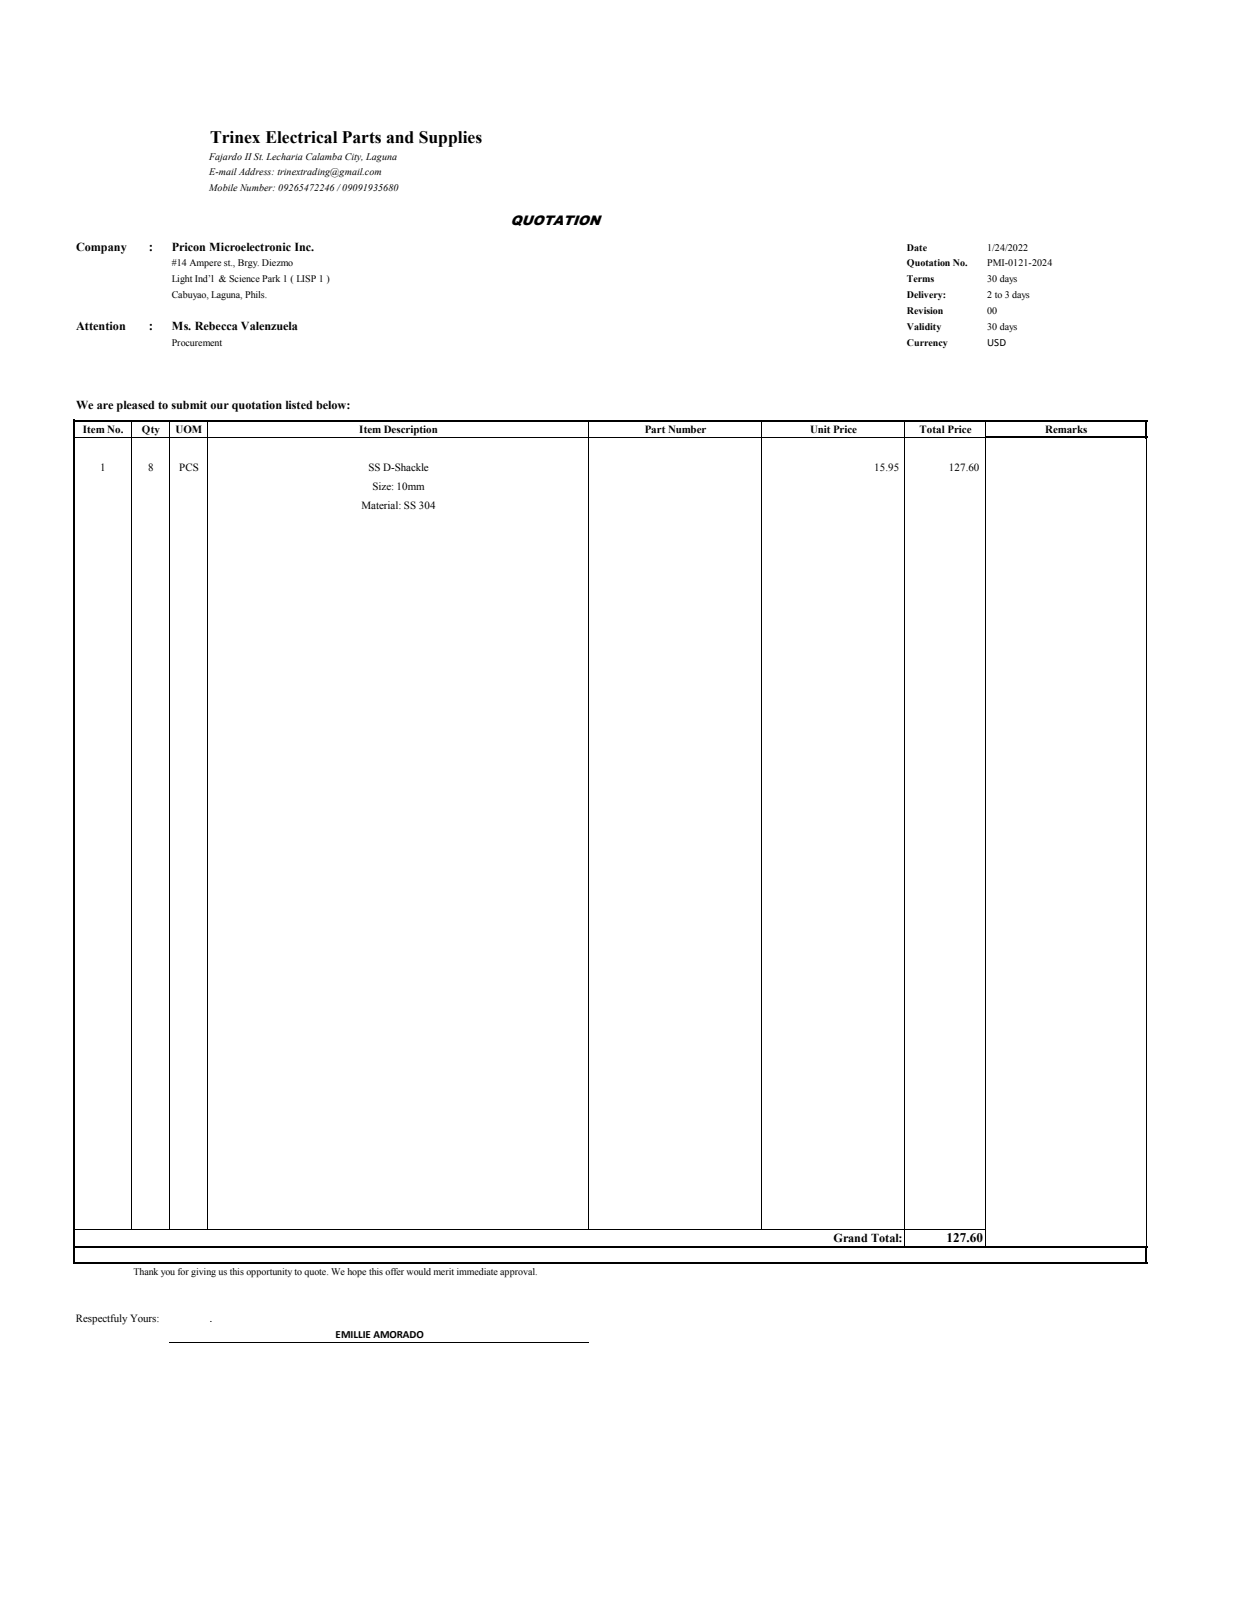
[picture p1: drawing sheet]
<svg xmlns="http://www.w3.org/2000/svg" width="216mm" height="279mm" viewBox="0 0 216 279" stroke-linecap="round" stroke-linejoin="round" font-family="sans-serif">
<defs><g id="words">
<text font-size="3" x="36.4" y="24.8">Trinex Electrical Parts and Supplies</text>
<text font-size="2.4" x="88.6" y="39.1">QUOTATION</text>
<g font-size="2.3">
<text x="25.8" y="43.5">:</text>
<text x="25.8" y="57.2">:</text>
<text x="164.3" y="215.5">127.60</text>
</g>
<g font-size="2.1">
<text x="13.2" y="43.5">Company</text>
<text x="29.8" y="43.5">Pricon Microelectronic Inc.</text>
<text x="13.2" y="57.2">Attention</text>
<text x="29.8" y="57.2">Ms. Rebecca Valenzuela</text>
<text x="13.2" y="71">We are pleased to submit our quotation listed below:</text>
<text x="144.7" y="215.5">Grand Total:</text>
</g>
<g font-size="1.9">
<text x="171.3" y="60">USD</text>
<text x="14.4" y="75.1">Item No.</text>
<text x="24.6" y="75.1">Qty</text>
<text x="30.5" y="75.1">UOM</text>
<text x="62.4" y="75.1">Item Description</text>
<text x="111.9" y="75.1">Part Number</text>
<text x="140.6" y="75.1">Unit Price</text>
<text x="159.6" y="75.1">Total Price</text>
<text x="181.4" y="75.1">Remarks</text>
<text x="17.4" y="81.7">1</text>
<text x="25.7" y="81.7">8</text>
<text x="31.1" y="81.7">PCS</text>
<text x="63.9" y="81.7">SS D-Shackle</text>
<text x="151.7" y="81.7">15.95</text>
<text x="164.7" y="81.7">127.60</text>
<text x="62.7" y="88.3">Material: SS 304</text>
<text x="64.6" y="85">Size: 10mm</text>
<text x="13.2" y="229.5">Respectfuly Yours:</text>
<text x="36.4" y="229.5">.</text>
<text x="58.3" y="232.2">EMILLIE AMORADO</text>
</g>
<g font-size="1.7">
<text x="36.3" y="27.7">Fajardo IISt. Lecharia Calamba City, Laguna</text>
<text x="36.3" y="30.4">E-mail Address: trinextrading@gmail.com</text>
<text x="36.3" y="33.2">Mobile Number: 09265472246 /09091935680</text>
<text x="29.8" y="46.2">#14 Ampere st., Brgy. Diezmo</text>
<text x="157.4" y="43.5">Date</text>
<text x="157.4" y="46.2">Quotation No.</text>
<text x="171.3" y="43.5">1/24/2022</text>
<text x="171.3" y="46.2">PMI-0121-2024</text>
<text x="29.8" y="49">Light Ind’l &amp; Science Park 1 ( LISP 1 )</text>
<text x="29.8" y="51.7">Cabuyao, Laguna, Phils.</text>
<text x="157.4" y="49">Terms</text>
<text x="157.4" y="51.7">Delivery:</text>
<text x="171.3" y="49">30 days</text>
<text x="171.3" y="51.7">2 to 3 days</text>
<text x="29.8" y="60">Procurement</text>
<text x="157.4" y="54.5">Revision</text>
<text x="157.4" y="57.2">Validity</text>
<text x="157.4" y="60">Currency</text>
<text x="171.3" y="54.5">00</text>
<text x="171.3" y="57.2">30 days</text>
<text x="23.2" y="221.3">Thank you for giving us this opportunity to quote. We hope this offer would merit immediate approval.</text>
</g>
</g></defs>
<path d="M13 75.9h157.9M22.8 73.2v140.2M29.5 73.2v140.2M36 73.2v140.2M102.2 73.2v140.2M132.1 73.2v140.2M157.1 73.2v143M171 73.2v2.5M171 76.1v140.1M199 76.1v140.1M13 213.3h158.1M29.5 232.9h72.7" fill="none" stroke="#000" stroke-width=".17"/>
<path d="M13 73h186.1M170.9 75.9h28.2M199 73.2v2.9M13 216.3h186.1M13 219.2h186.1M199 216.5v2.9" fill="none" stroke="#000" stroke-width=".34"/>
<path d="M12.8 72.9v146.5" fill="none" stroke="#000" stroke-width=".3"/>
<use href="#words"/>
</svg>
